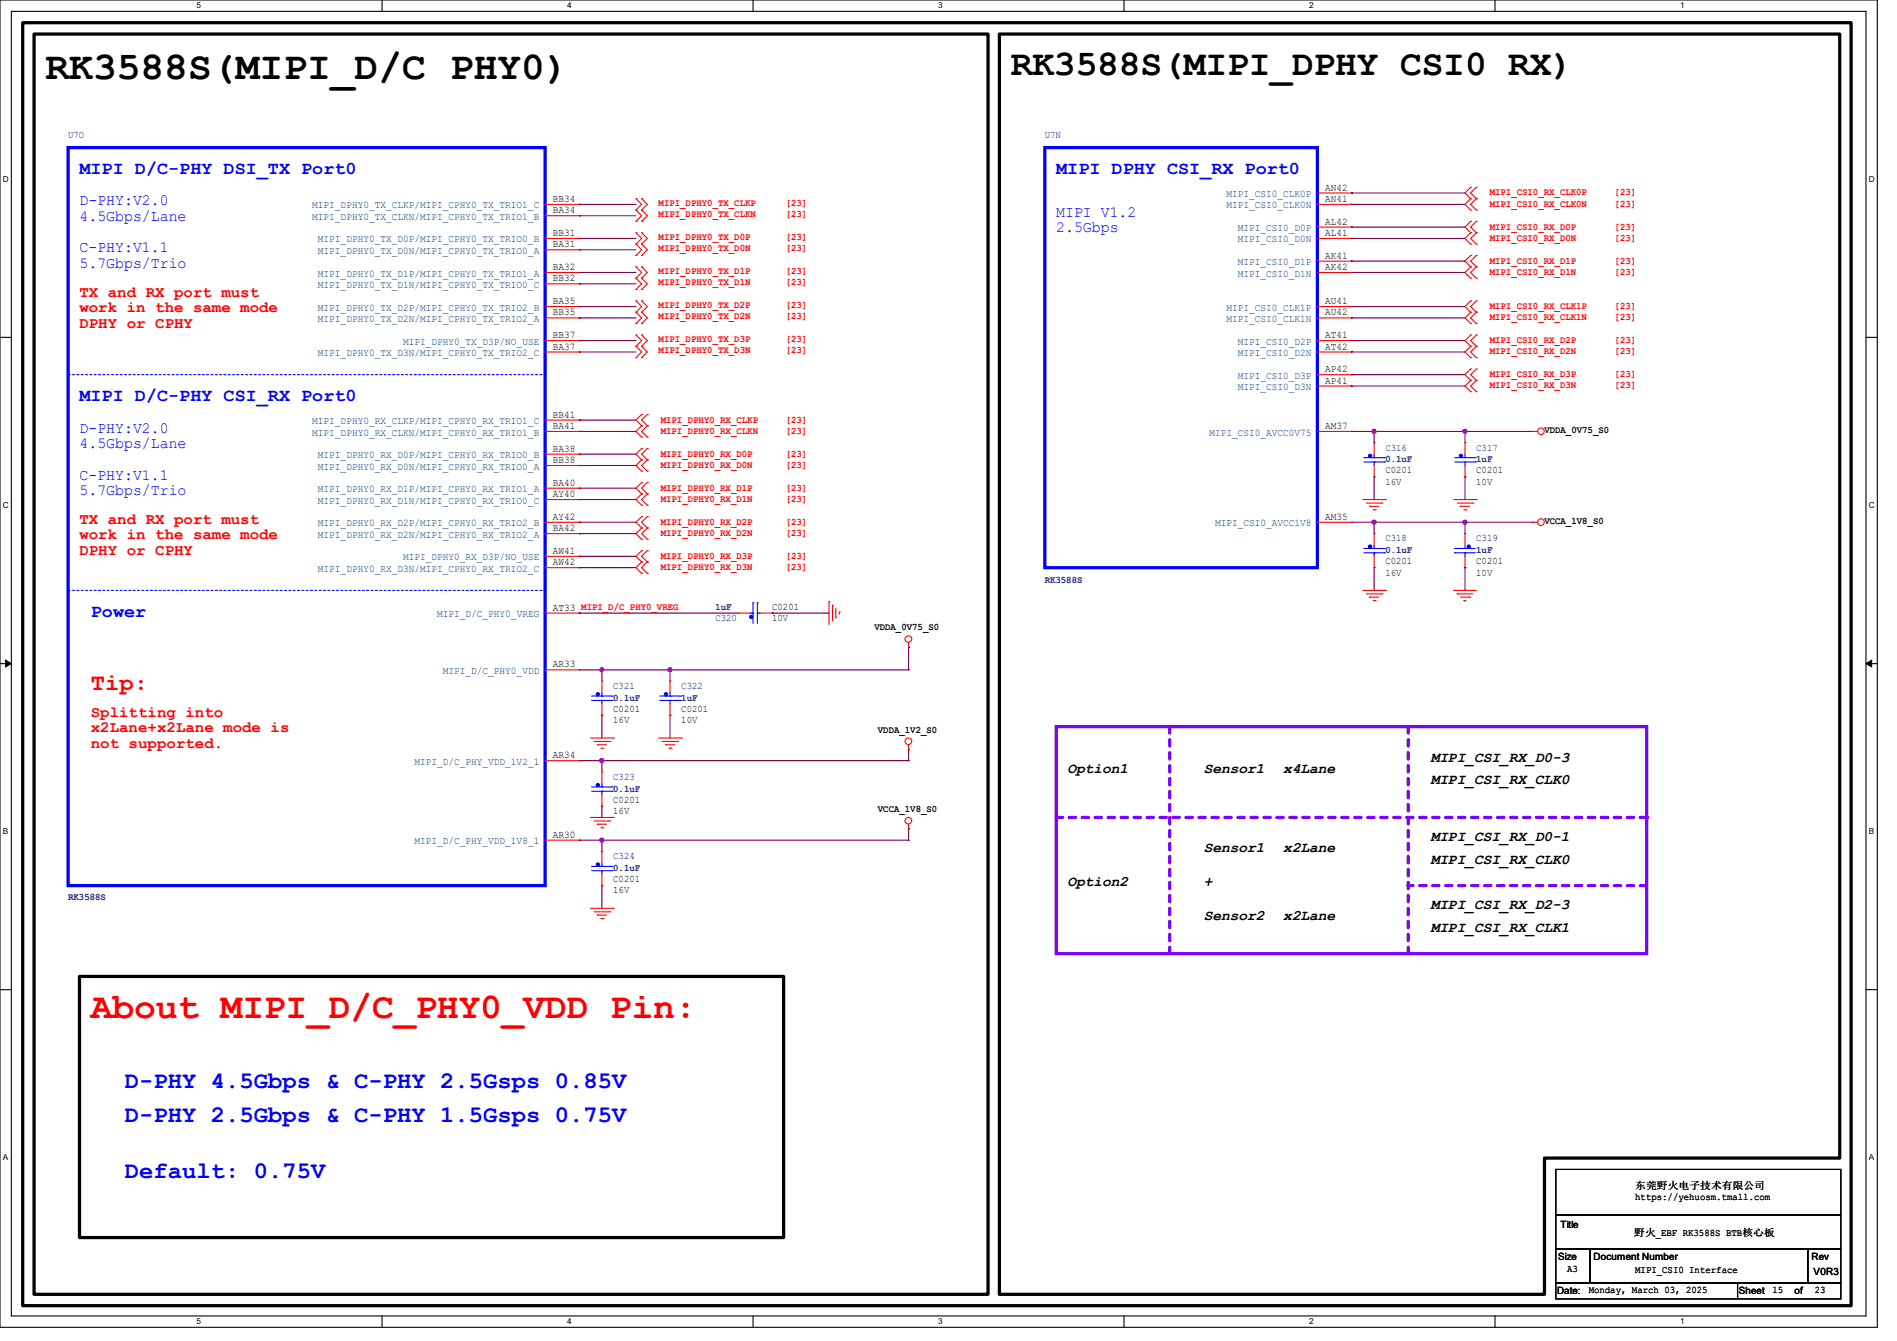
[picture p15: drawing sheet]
<svg xmlns="http://www.w3.org/2000/svg" width="297mm" height="210mm" viewBox="0 0 297 210" stroke-linecap="round" stroke-linejoin="round" font-family="sans-serif">
<defs><g id="words">
<text font-size="6.2" x="7.1" y="12.3">RK3588S(MIPI_D/C PHY0)</text>
<text font-size="5.7" x="158.2" y="11.8">RK3588S(MIPI_DPHY CSI0 RX)</text>
<text font-size="5.7" fill="#f00" x="14.2" y="159.4">About MIPI_D/C_PHY0_VDD Pin:</text>
<text font-size="3.7" fill="#f00" x="14.2" y="108.1">Tip:</text>
<g font-size="3.7" fill="#00f">
<text x="19.6" y="170.3">D-PHY 4.5Gbps &amp; C-PHY 2.5Gsps 0.85V</text>
<text x="19.6" y="175.6">D-PHY 2.5Gbps &amp; C-PHY 1.5Gsps 0.75V</text>
<text x="19.6" y="184.5">Default: 0.75V</text>
</g>
<g font-size="2.8" fill="#00f">
<text x="12.4" y="27.3">MIPI D/C-PHY DSI_TX Port0</text>
<text x="165.4" y="27.3">MIPI DPHY CSI_RX Port0</text>
<text x="12.4" y="62.8">MIPI D/C-PHY CSI_RX Port0</text>
<text x="14.2" y="96.6">Power</text>
</g>
<g font-size="2.5" fill="#00f">
<text x="12.4" y="32.2">D-PHY:V2.0</text>
<text x="12.4" y="34.6">4.5Gbps/Lane</text>
<text x="165.4" y="34">MIPI V1.2</text>
<text x="12.4" y="39.5">C-PHY:V1.1</text>
<text x="12.4" y="42">5.7Gbps/Trio</text>
<text x="165.4" y="36.4">2.5Gbps</text>
<text x="12.4" y="67.7">D-PHY:V2.0</text>
<text x="12.4" y="70.2">4.5Gbps/Lane</text>
<text x="12.4" y="75.1">C-PHY:V1.1</text>
<text x="12.4" y="77.6">5.7Gbps/Trio</text>
</g>
<g font-size="2.5" fill="#f00">
<text x="12.4" y="46.4">TX and RX port must</text>
<text x="12.4" y="48.9">work in the same mode</text>
<text x="12.4" y="51.4">DPHY or CPHY</text>
<text x="12.4" y="82">TX and RX port must</text>
<text x="12.4" y="84.5">work in the same mode</text>
<text x="12.4" y="86.9">DPHY or CPHY</text>
<text x="14.2" y="112.2">Splitting into</text>
<text x="14.2" y="114.7">x2Lane+x2Lane mode is</text>
<text x="14.2" y="117.1">not supported.</text>
</g>
<g font-size="2.3">
<text x="224" y="119.3">MIPI_CSI_RX_D0-3</text>
<text x="167.1" y="121">Option1</text>
<text x="188.5" y="121">Sensor1</text>
<text x="200.9" y="121">x4Lane</text>
<text x="224" y="122.8">MIPI_CSI_RX_CLK0</text>
<text x="224" y="131.7">MIPI_CSI_RX_D0-1</text>
<text x="188.5" y="133.5">Sensor1</text>
<text x="200.9" y="133.5">x2Lane</text>
<text x="224" y="135.3">MIPI_CSI_RX_CLK0</text>
<text x="167.1" y="138.8">Option2</text>
<text x="188.5" y="138.8">+</text>
<text x="224" y="142.4">MIPI_CSI_RX_D2-3</text>
<text x="188.5" y="144.1">Sensor2</text>
<text x="200.9" y="144.1">x2Lane</text>
<text x="224" y="145.9">MIPI_CSI_RX_CLK1</text>
</g>
<g font-size="1.6" fill="#000080">
<text x="10.7" y="21.7">U7O</text>
<text x="163.6" y="21.7">U7N</text>
<text x="216.9" y="70.6">C316</text>
<text x="231.1" y="70.6">C317</text>
<text x="216.9" y="72.4">0.1uF</text>
<text x="231.1" y="72.4">1uF</text>
<text x="216.9" y="84.8">C318</text>
<text x="216.9" y="86.6">0.1uF</text>
<text x="231.1" y="84.8">C319</text>
<text x="231.1" y="86.6">1uF</text>
<text x="112" y="95.5">1uF</text>
<text x="163.6" y="91.2">RK3588S</text>
<text x="112" y="97.2">C320</text>
<text x="96" y="107.9">C321</text>
<text x="106.7" y="107.9">C322</text>
<text x="96" y="109.7">0.1uF</text>
<text x="106.7" y="109.7">1uF</text>
<text x="96" y="122.1">C323</text>
<text x="96" y="124">0.1uF</text>
<text x="96" y="134.6">C324</text>
<text x="96" y="136.4">0.1uF</text>
<text x="10.7" y="141">RK3588S</text>
</g>
<g font-size="1.6">
<text x="207.5" y="29.8">AN42</text>
<text x="86.6" y="31.6">BB34</text>
<text x="86.6" y="33.4">BA34</text>
<text x="207.5" y="31.6">AN41</text>
<text x="207.5" y="35.2">AL42</text>
<text x="86.6" y="37">BB31</text>
<text x="86.6" y="38.7">BA31</text>
<text x="207.5" y="37">AL41</text>
<text x="207.5" y="40.5">AK41</text>
<text x="86.6" y="42.3">BA32</text>
<text x="86.6" y="44.1">BB32</text>
<text x="86.6" y="47.6">BA35</text>
<text x="207.5" y="42.3">AK42</text>
<text x="207.5" y="47.6">AU41</text>
<text x="86.6" y="49.4">BB35</text>
<text x="86.6" y="53">BB37</text>
<text x="207.5" y="49.4">AU42</text>
<text x="207.5" y="53">AT41</text>
<text x="86.6" y="54.7">BA37</text>
<text x="207.5" y="54.7">AT42</text>
<text x="207.5" y="58.3">AP42</text>
<text x="86.6" y="65.4">BB41</text>
<text x="207.5" y="60.1">AP41</text>
<text x="86.6" y="67.2">BA41</text>
<text x="86.6" y="70.7">BA38</text>
<text x="207.5" y="67.2">AM37</text>
<text x="241.8" y="67.8">VDDA_0V75_S0</text>
<text x="86.6" y="72.5">BB38</text>
<text x="86.6" y="76.1">BA40</text>
<text x="86.6" y="77.9">AY40</text>
<text x="216.9" y="74.1">C0201</text>
<text x="216.9" y="75.9">16V</text>
<text x="231.1" y="74.1">C0201</text>
<text x="231.1" y="75.9">10V</text>
<text x="86.6" y="81.4">AY42</text>
<text x="86.6" y="83.2">BA42</text>
<text x="207.5" y="81.4">AM35</text>
<text x="241.8" y="82">VCCA_1V8_S0</text>
<text x="86.6" y="86.7">AW41</text>
<text x="86.6" y="88.5">AW42</text>
<text x="216.9" y="88.3">C0201</text>
<text x="231.1" y="88.3">C0201</text>
<text x="86.6" y="95.6">AT33 MIPI_D/C_PHY0_VREG</text>
<text x="120.9" y="95.5">C0201</text>
<text x="216.9" y="90.1">16V</text>
<text x="231.1" y="90.1">10V</text>
<text x="120.9" y="97.2">10V</text>
<text x="136.9" y="98.7">VDDA_0V75_S0</text>
<text x="86.6" y="104.5">AR33</text>
<text x="96" y="111.5">C0201</text>
<text x="96" y="113.2">16V</text>
<text x="106.7" y="111.5">C0201</text>
<text x="106.7" y="113.2">10V</text>
<text x="86.6" y="118.7">AR34</text>
<text x="137.4" y="114.7">VDDA_1V2_S0</text>
<text x="96" y="125.7">C0201</text>
<text x="86.6" y="131.2">AR30</text>
<text x="96" y="127.5">16V</text>
<text x="137.4" y="127.2">VCCA_1V8_S0</text>
<text x="96" y="138.1">C0201</text>
<text x="96" y="139.9">16V</text>
<text x="256" y="187.9">https://yehuosm.tmall.com</text>
<text x="256" y="186.1">东莞野火电子技术有限公司</text>
<text x="243.9" y="197.4">Size</text>
<text x="244.3" y="192.2">Title</text>
<text x="249.5" y="197.4">Document Number</text>
<text x="255.9" y="193.6">野火_EBF RK3588S BTB核心板</text>
<text x="283.6" y="197.4">Rev</text>
<text x="243.8" y="202.7">Date:</text>
<text x="245.3" y="199.1">A3</text>
<text x="248.7" y="202.5">Monday, March 03, 2025</text>
<text x="256" y="199.3">MIPI_CSI0 Interface</text>
<text x="272.2" y="202.7">Sheet</text>
<text x="277.5" y="202.5">15</text>
<text x="280.9" y="202.7">of</text>
<text x="283.9" y="199.7">V0R3</text>
<text x="284.1" y="202.5">23</text>
</g>
<g font-size="1.6" fill="#004080">
<text x="48.9" y="32.6">MIPI_DPHY0_TX_CLKP/MIPI_CPHY0_TX_TRIO1_C</text>
<text x="48.9" y="34.4">MIPI_DPHY0_TX_CLKN/MIPI_CPHY0_TX_TRIO1_B</text>
<text x="192" y="30.9">MIPI_CSI0_CLK0P</text>
<text x="192" y="32.6">MIPI_CSI0_CLK0N</text>
<text x="49.8" y="38">MIPI_DPHY0_TX_D0P/MIPI_CPHY0_TX_TRIO0_B</text>
<text x="49.8" y="39.8">MIPI_DPHY0_TX_D0N/MIPI_CPHY0_TX_TRIO0_A</text>
<text x="193.8" y="36.2">MIPI_CSI0_D0P</text>
<text x="193.8" y="38">MIPI_CSI0_D0N</text>
<text x="193.8" y="41.5">MIPI_CSI0_D1P</text>
<text x="49.8" y="43.3">MIPI_DPHY0_TX_D1P/MIPI_CPHY0_TX_TRIO1_A</text>
<text x="49.8" y="45.1">MIPI_DPHY0_TX_D1N/MIPI_CPHY0_TX_TRIO0_C</text>
<text x="193.8" y="43.3">MIPI_CSI0_D1N</text>
<text x="49.8" y="48.6">MIPI_DPHY0_TX_D2P/MIPI_CPHY0_TX_TRIO2_B</text>
<text x="49.8" y="50.4">MIPI_DPHY0_TX_D2N/MIPI_CPHY0_TX_TRIO2_A</text>
<text x="63.1" y="54">MIPI_DPHY0_TX_D3P/NO_USE</text>
<text x="192" y="48.6">MIPI_CSI0_CLK1P</text>
<text x="192" y="50.4">MIPI_CSI0_CLK1N</text>
<text x="193.8" y="54">MIPI_CSI0_D2P</text>
<text x="49.8" y="55.8">MIPI_DPHY0_TX_D3N/MIPI_CPHY0_TX_TRIO2_C</text>
<text x="193.8" y="55.8">MIPI_CSI0_D2N</text>
<text x="193.8" y="59.3">MIPI_CSI0_D3P</text>
<text x="193.8" y="61.1">MIPI_CSI0_D3N</text>
<text x="48.9" y="66.4">MIPI_DPHY0_RX_CLKP/MIPI_CPHY0_RX_TRIO1_C</text>
<text x="48.9" y="68.2">MIPI_DPHY0_RX_CLKN/MIPI_CPHY0_RX_TRIO1_B</text>
<text x="49.8" y="71.8">MIPI_DPHY0_RX_D0P/MIPI_CPHY0_RX_TRIO0_B</text>
<text x="189.3" y="68.2">MIPI_CSI0_AVCC0V75</text>
<text x="49.8" y="73.5">MIPI_DPHY0_RX_D0N/MIPI_CPHY0_RX_TRIO0_A</text>
<text x="49.8" y="77.1">MIPI_DPHY0_RX_D1P/MIPI_CPHY0_RX_TRIO1_A</text>
<text x="49.8" y="78.9">MIPI_DPHY0_RX_D1N/MIPI_CPHY0_RX_TRIO0_C</text>
<text x="49.8" y="82.4">MIPI_DPHY0_RX_D2P/MIPI_CPHY0_RX_TRIO2_B</text>
<text x="190.2" y="82.4">MIPI_CSI0_AVCC1V8</text>
<text x="49.8" y="84.2">MIPI_DPHY0_RX_D2N/MIPI_CPHY0_RX_TRIO2_A</text>
<text x="49.8" y="89.5">MIPI_DPHY0_RX_D3N/MIPI_CPHY0_RX_TRIO2_C</text>
<text x="63.1" y="87.8">MIPI_DPHY0_RX_D3P/NO_USE</text>
<text x="68.4" y="96.6">MIPI_D/C_PHY0_VREG</text>
<text x="69.3" y="105.5">MIPI_D/C_PHY0_VDD</text>
<text x="64.9" y="119.8">MIPI_D/C_PHY_VDD_1V2_1</text>
<text x="64.9" y="132.2">MIPI_D/C_PHY_VDD_1V8_1</text>
</g>
<g font-size="1.6" fill="#f00">
<text x="103.1" y="32.2">MIPI_DPHY0_TX_CLKP</text>
<text x="103.1" y="34">MIPI_DPHY0_TX_CLKN</text>
<text x="123" y="32.2">[23]</text>
<text x="123" y="34">[23]</text>
<text x="233.2" y="30.6">MIPI_CSI0_RX_CLK0P</text>
<text x="233.2" y="32.4">MIPI_CSI0_RX_CLK0N</text>
<text x="233.2" y="35.9">MIPI_CSI0_RX_D0P</text>
<text x="252.8" y="30.6">[23]</text>
<text x="252.8" y="32.4">[23]</text>
<text x="252.8" y="35.9">[23]</text>
<text x="103.1" y="37.5">MIPI_DPHY0_TX_D0P</text>
<text x="103.1" y="39.3">MIPI_DPHY0_TX_D0N</text>
<text x="123" y="37.5">[23]</text>
<text x="123" y="39.3">[23]</text>
<text x="233.2" y="37.7">MIPI_CSI0_RX_D0N</text>
<text x="233.2" y="41.3">MIPI_CSI0_RX_D1P</text>
<text x="252.8" y="37.7">[23]</text>
<text x="252.8" y="41.3">[23]</text>
<text x="103.1" y="42.9">MIPI_DPHY0_TX_D1P</text>
<text x="103.1" y="44.7">MIPI_DPHY0_TX_D1N</text>
<text x="123" y="42.9">[23]</text>
<text x="123" y="44.7">[23]</text>
<text x="233.2" y="43.1">MIPI_CSI0_RX_D1N</text>
<text x="252.8" y="43.1">[23]</text>
<text x="103.1" y="48.2">MIPI_DPHY0_TX_D2P</text>
<text x="103.1" y="50">MIPI_DPHY0_TX_D2N</text>
<text x="103.1" y="53.6">MIPI_DPHY0_TX_D3P</text>
<text x="123" y="48.2">[23]</text>
<text x="123" y="50">[23]</text>
<text x="123" y="53.6">[23]</text>
<text x="233.2" y="53.7">MIPI_CSI0_RX_D2P</text>
<text x="233.2" y="48.4">MIPI_CSI0_RX_CLK1P</text>
<text x="233.2" y="50.2">MIPI_CSI0_RX_CLK1N</text>
<text x="252.8" y="53.7">[23]</text>
<text x="252.8" y="48.4">[23]</text>
<text x="252.8" y="50.2">[23]</text>
<text x="103.1" y="55.3">MIPI_DPHY0_TX_D3N</text>
<text x="123" y="55.3">[23]</text>
<text x="233.2" y="59.1">MIPI_CSI0_RX_D3P</text>
<text x="233.2" y="55.5">MIPI_CSI0_RX_D2N</text>
<text x="252.8" y="59.1">[23]</text>
<text x="252.8" y="55.5">[23]</text>
<text x="233.2" y="60.8">MIPI_CSI0_RX_D3N</text>
<text x="252.8" y="60.8">[23]</text>
<text x="103.5" y="66.2">MIPI_DPHY0_RX_CLKP</text>
<text x="103.5" y="67.9">MIPI_DPHY0_RX_CLKN</text>
<text x="103.5" y="71.5">MIPI_DPHY0_RX_D0P</text>
<text x="123" y="66.2">[23]</text>
<text x="123" y="67.9">[23]</text>
<text x="123" y="71.5">[23]</text>
<text x="103.5" y="73.3">MIPI_DPHY0_RX_D0N</text>
<text x="103.5" y="76.8">MIPI_DPHY0_RX_D1P</text>
<text x="123" y="73.3">[23]</text>
<text x="123" y="76.8">[23]</text>
<text x="103.5" y="78.6">MIPI_DPHY0_RX_D1N</text>
<text x="103.5" y="82.2">MIPI_DPHY0_RX_D2P</text>
<text x="103.5" y="83.9">MIPI_DPHY0_RX_D2N</text>
<text x="123" y="78.6">[23]</text>
<text x="123" y="82.2">[23]</text>
<text x="123" y="83.9">[23]</text>
<text x="103.5" y="87.5">MIPI_DPHY0_RX_D3P</text>
<text x="103.5" y="89.3">MIPI_DPHY0_RX_D3N</text>
<text x="123" y="87.5">[23]</text>
<text x="123" y="89.3">[23]</text>
</g>
<g font-size="1.3">
<text x="30.8" y="1.3">5</text>
<text x="88.8" y="1.3">4</text>
<text x="146.9" y="1.3">3</text>
<text x="205" y="1.3">2</text>
<text x="263.1" y="1.3">1</text>
<text x=".5" y="28.4">D</text>
<text x="292.6" y="28.4">D</text>
<text x=".5" y="79.5">C</text>
<text x="292.6" y="79.5">C</text>
<text x=".5" y="130.6">B</text>
<text x="292.6" y="130.6">B</text>
<text x=".5" y="181.7">A</text>
<text x="292.6" y="181.7">A</text>
<text x="30.8" y="207.4">5</text>
<text x="88.8" y="207.4">4</text>
<text x="146.9" y="207.4">3</text>
<text x="205" y="207.4">2</text>
<text x="263.1" y="207.4">1</text>
</g>
</g></defs>
<path d="M0 0h293.9v207.9h-293.9zM1.8 1.8h290.3v204.3h-290.3z" fill="none" stroke="#000" stroke-width=".17"/>
<g fill="#fff">
<path d="M30.8 .2h.7v1.4h-.7z"/>
<path d="M30.8 206.2h.7v1.4h-.7z"/>
</g>
<path d="M59.8 0v1.8M59.8 206.1v1.8" fill="none" stroke="#000" stroke-width=".17"/>
<g fill="#fff">
<path d="M88.8 .2h.7v1.4h-.7z"/>
<path d="M88.8 206.2h.7v1.4h-.7z"/>
</g>
<path d="M117.9 0v1.8M117.9 206.1v1.8" fill="none" stroke="#000" stroke-width=".17"/>
<g fill="#fff">
<path d="M146.9 .2h.7v1.4h-.7z"/>
<path d="M146.9 206.2h.7v1.4h-.7z"/>
</g>
<path d="M176 0v1.8M176 206.1v1.8" fill="none" stroke="#000" stroke-width=".17"/>
<g fill="#fff">
<path d="M205 .2h.7v1.4h-.7z"/>
<path d="M205 206.2h.7v1.4h-.7z"/>
</g>
<path d="M234.1 0v1.8M234.1 206.1v1.8" fill="none" stroke="#000" stroke-width=".17"/>
<g fill="#fff">
<path d="M263.1 .2h.6v1.4h-.6z"/>
<path d="M263.1 206.2h.6v1.4h-.6z"/>
<path d="M.5 27.3h.9v1.4h-.9z"/>
<path d="M292.6 27.3h.9v1.4h-.9z"/>
<path d="M.5 78.4h.9v1.4h-.9z"/>
<path d="M292.6 78.4h.9v1.4h-.9z"/>
</g>
<path d="M0 52.8h1.8M292.1 52.8h1.8" fill="none" stroke="#000" stroke-width=".17"/>
<g fill="#fff">
<path d="M.5 129.5h.8v1.4h-.8z"/>
<path d="M292.6 129.5h.8v1.4h-.8z"/>
</g>
<path d="M0 103.9h1.8M292.1 103.9h1.8" fill="none" stroke="#000" stroke-width=".17"/>
<path d="M.9 103.4l.9 .5-.9 .5zM292.1 103.9l.9-.5v1z" fill="#000" stroke="#000" stroke-width=".16"/>
<g fill="#fff">
<path d="M.5 180.5h.8v1.4h-.8z"/>
<path d="M292.6 180.5h.8v1.4h-.8z"/>
</g>
<path d="M0 155h1.8M292.1 155h1.8" fill="none" stroke="#000" stroke-width=".17"/>
<path d="M165.4 113.8h92.4v35.6h-92.4z" fill="none" stroke="#8000ff" stroke-width=".51"/>
<path d="M165.4 128h92.4" fill="none" stroke="#8000ff" stroke-width=".51" stroke-dasharray="1 1"/>
<circle cx="257.8" cy="128" r=".25" fill="#8000ff" stroke-dasharray="1 1"/>
<path d="M220.5 149.4v-35.6" fill="none" stroke="#8000ff" stroke-width=".51" stroke-dasharray="1 1"/>
<circle cx="220.5" cy="113.8" r=".25" fill="#8000ff" stroke-dasharray="1 1"/>
<path d="M257.8 138.7h-37.3" fill="none" stroke="#8000ff" stroke-width=".51" stroke-dasharray="1 1"/>
<circle cx="220.5" cy="138.7" r=".25" fill="#8000ff" stroke-dasharray="1 1"/>
<path d="M183.1 149.4v-35.6" fill="none" stroke="#8000ff" stroke-width=".51" stroke-dasharray="1 1"/>
<circle cx="183.1" cy="113.8" r=".25" fill="#8000ff" stroke-dasharray="1 1"/>
<path d="M3.6 3.6h286.2v200.9h-286.2zM5.3 5.3h149.4v197.4h-149.4zM156.5 5.3h131.5v176.1h-46.2v21.3h-85.3zM12.4 152.9h110.3v40.9h-110.3z" fill="none" stroke="#000" stroke-width=".51"/>
<g fill="none" stroke="#f00" stroke-width=".17">
<path d="M85.3 32h5.4M85.3 33.8h5.4M85.3 37.3h5.4M85.3 39.1h5.4M90.7 32h.1M90.7 33.8h.1M90.7 37.3h.1M90.7 39.1h.1M99.6 32.9h.1M99.6 31.1h.1M99.6 34.7h.1M99.6 38.2h.1"/>
<path d="M99.6 36.4h.1M99.6 31.1l.9 .9-.9 .9M99.6 32.9l.9 .9-.9 .9M99.6 36.4l.9 .9-.9 .9M99.6 38.2l.9 .9-.9 .9M100.5 32.9h.1M100.5 31.1h.1M100.5 34.7h.1M100.5 38.2h.1M100.5 36.4h.1M100.5 31.1l.8 .9-.8 .9M100.5 32.9l.8 .9-.8 .9"/>
<path d="M100.5 36.4l.8 .9-.8 .9M100.5 38.2l.8 .9-.8 .9M206.2 32h5.4M206.2 37.3h5.4M206.2 30.2h5.4M206.2 35.6h5.4M211.6 30.2h.1M211.6 32h.1M211.6 35.6h.1M211.6 37.3h.1M230.3 29.3h.1M230.3 31.1h.1"/>
<path d="M230.3 32.9h.1M230.3 34.7h.1M230.3 36.4h.1M230.3 38.2h.1M230.3 29.3l-.9 .9 .9 .9M230.3 31.1l-.9 .9 .9 .9M230.3 34.7l-.9 .9 .9 .8M230.3 36.4l-.9 .9 .9 .9M231.1 31.1h.1M231.1 29.3h.1M231.1 32.9h.1M231.1 36.4h.1"/>
<path d="M231.1 34.7h.1M231.1 38.2h.1M231.1 29.3l-.8 .9 .8 .9M231.1 31.1l-.8 .9 .8 .9M231.1 34.7l-.8 .9 .8 .8M231.1 36.4l-.8 .9 .8 .9M85.3 42.7h5.4M85.3 44.4h5.4M85.3 48h5.4M85.3 49.8h5.4M85.3 53.3h5.4M85.3 55.1h5.4"/>
<path d="M90.7 42.7h.1M90.7 44.4h.1M90.7 48h.1M90.7 49.8h.1M90.7 53.3h.1M90.7 55.1h.1M99.6 40h.1M99.6 43.6h.1M99.6 41.8h.1M99.6 45.3h.1M99.6 48.9h.1M99.6 47.1h.1"/>
<path d="M99.6 50.7h.1M99.6 54.2h.1M99.6 52.5h.1M99.6 56h.1M99.6 41.8l.9 .9-.9 .9M99.6 43.6l.9 .8-.9 .9M99.6 47.1l.9 .9-.9 .9M99.6 48.9l.9 .9-.9 .9M99.6 52.5l.9 .8-.9 .9M99.6 54.2l.9 .9-.9 .9M100.5 40h.1M100.5 43.6h.1"/>
<path d="M100.5 41.8h.1M100.5 45.3h.1M100.5 48.9h.1M100.5 47.1h.1M100.5 50.7h.1M100.5 54.2h.1M100.5 52.5h.1M100.5 56h.1M100.5 41.8l.8 .9-.8 .9M100.5 43.6l.8 .8-.8 .9M100.5 47.1l.8 .9-.8 .9M100.5 48.9l.8 .9-.8 .9"/>
<path d="M100.5 52.5l.8 .8-.8 .9M100.5 54.2l.8 .9-.8 .9M206.2 42.7h5.4M206.2 48h5.4M206.2 49.8h5.4M206.2 53.3h5.4M206.2 55.1h5.4M206.2 40.9h5.4M206.2 58.7h5.4M211.6 40.9h.1M211.6 42.7h.1M211.6 48h.1"/>
<path d="M211.6 49.8h.1M211.6 53.3h.1M211.6 55.1h.1M211.6 58.7h.1M230.3 40h.1M230.3 41.8h.1M230.3 43.6h.1M230.3 57.8h.1M230.3 59.6h.1M230.3 52.5h.1M230.3 54.2h.1M230.3 56h.1"/>
<path d="M230.3 47.1h.1M230.3 48.9h.1M230.3 50.7h.1M230.3 40l-.9 .9 .9 .9M230.3 41.8l-.9 .9 .9 .9M230.3 57.8l-.9 .9 .9 .9M230.3 59.6l-.9 .9 .9 .8M230.3 52.5l-.9 .8 .9 .9M230.3 54.2l-.9 .9 .9 .9M230.3 47.1l-.9 .9 .9 .9M230.3 48.9l-.9 .9 .9 .9M231.1 41.8h.1"/>
<path d="M231.1 40h.1M231.1 43.6h.1M231.1 59.6h.1M231.1 57.8h.1M231.1 54.2h.1M231.1 52.5h.1M231.1 56h.1M231.1 48.9h.1M231.1 47.1h.1M231.1 50.7h.1M231.1 40l-.8 .9 .8 .9M231.1 41.8l-.8 .9 .8 .9"/>
<path d="M231.1 57.8l-.8 .9 .8 .9M231.1 59.6l-.8 .9 .8 .8M231.1 52.5l-.8 .8 .8 .9M231.1 54.2l-.8 .9 .8 .9M231.1 47.1l-.8 .9 .8 .9M231.1 48.9l-.8 .9 .8 .9M85.3 67.6h5.4M85.3 78.2h5.4M85.3 65.8h5.4M85.3 71.1h5.4M85.3 72.9h5.4M85.3 76.5h5.4"/>
<path d="M90.7 65.8h.1M90.7 67.6h.1M90.7 71.1h.1M90.7 72.9h.1M90.7 76.5h.1M90.7 78.2h.1M100.5 64.9h.1M100.5 66.7h.1M100.5 68.5h.1M100.5 70.2h.1M100.5 72h.1M100.5 73.8h.1"/>
<path d="M100.5 75.6h.1M100.5 77.3h.1M100.5 79.1h.1M100.5 64.9l-.9 .9 .9 .9M100.5 66.7l-.9 .9 .9 .9M100.5 70.2l-.9 .9 .9 .9M100.5 72l-.9 .9 .9 .9M100.5 75.6l-.9 .9 .9 .8M100.5 77.3l-.9 .9 .9 .9M101.3 66.7h.1M101.3 64.9h.1M101.3 68.5h.1"/>
<path d="M101.3 72h.1M101.3 70.2h.1M101.3 73.8h.1M101.3 77.3h.1M101.3 75.6h.1M101.3 79.1h.1M101.3 64.9l-.8 .9 .8 .9M101.3 66.7l-.8 .9 .8 .9M101.3 70.2l-.8 .9 .8 .9M101.3 72l-.8 .9 .8 .9M101.3 75.6l-.8 .9 .8 .8M101.3 77.3l-.8 .9 .8 .9"/>
<path d="M206.2 67.6h5.4M206.2 60.5h5.4M211.6 60.5h.1M211.6 67.6h.1M213.4 78.2h3.5M213.9 78.8h2.5M214.4 79.3h.1M214.4 79.3h1.5M215 79.8h.3M215.1 69.3h.1M215.1 74.7h.1M215.1 69.3v1.8"/>
<path d="M215.1 72.9v1.8M215.3 79.8h.1M216.4 78.8h.1M216.9 78.2h.1M227.6 78.2h3.5M228.1 78.8h2.5M228.6 79.3h.1M228.6 79.3h1.5M229.2 79.8h.3M229.4 69.3h.1M229.4 74.7h.1M229.4 69.3v1.8"/>
<path d="M229.4 72.9v1.8M229.5 79.8h.1M230.3 61.3h.1M230.6 78.8h.1M231.1 78.2h.1M231.1 61.3h.1M240 67.6h.1M240 67.6h.7M85.3 81.8h5.4M85.3 83.6h5.4M85.3 87.1h5.4M85.3 88.9h5.4"/>
<path d="M85.3 96h5.4M90.7 81.8h.1M90.7 83.6h.1M90.7 87.1h.1M90.7 88.9h.1M90.7 96h.1M100.5 80.9h.1M100.5 82.7h.1M100.5 84.5h.1M100.5 86.2h.1M100.5 88h.1M100.5 89.8h.1"/>
<path d="M100.5 80.9l-.9 .9 .9 .9M100.5 82.7l-.9 .9 .9 .9M100.5 86.2l-.9 .9 .9 .9M100.5 88l-.9 .9 .9 .9M101.3 82.7h.1M101.3 80.9h.1M101.3 84.5h.1M101.3 88h.1M101.3 86.2h.1M101.3 89.8h.1M101.3 80.9l-.8 .9 .8 .9M101.3 82.7l-.8 .9 .8 .9"/>
<path d="M101.3 86.2l-.8 .9 .8 .9M101.3 88l-.8 .9 .8 .9M115.6 96h.1M115.6 96h1.7M119.1 96h1.8M120.9 96h.1M129.8 94.2h.1M129.8 94.2v3.6M130.3 94.8h.1M130.3 94.8v2.4M130.9 96.7h.1M130.9 95.3v1.4"/>
<path d="M131.4 95.8h.1M131.4 95.8v.4M206.2 81.8h5.4M211.6 81.8h.1M213.4 92.5h3.5M213.9 93h2.5M214.4 93.5h.1M214.4 93.5h1.5M215 94.1h.3M215.1 83.6h.1M215.1 88.9h.1M215.1 83.6v1.7"/>
<path d="M215.1 87.1v1.8M215.3 94.1h.1M216.4 93h.1M216.9 92.5h.1M227.6 92.5h.1M227.6 92.5h3.5M228.1 93h.1M228.1 93h2.5M228.6 93.5h1.5M229.2 94.1h.1M229.2 94.1h.3M229.4 83.6h.1"/>
<path d="M229.4 88.9h.1M229.4 83.6v1.7M229.4 87.1v1.8M230.1 93.5h.1M240 81.8h.1M240 81.8h.7M85.3 104.9h5.4M85.3 119.1h5.4M90.7 104.9h.1M90.7 119.1h.1M92.5 115.6h3.5M93 116.1h2.5"/>
<path d="M93.5 116.6h.1M93.5 116.6h1.5M94.1 117.2h.3M94.2 106.7h.1M94.2 112h.1M94.2 106.7v1.8M94.2 110.2v1.8M94.4 117.2h.1M95.5 116.1h.1M96 115.6h.1M103.1 115.6h3.6M103.7 116.1h2.4"/>
<path d="M104.2 116.6h.1M104.2 116.6h1.4M104.7 117.2h.4M104.9 106.7h.1M104.9 112h.1M104.9 106.7v1.8M104.9 110.2v1.8M105.1 117.2h.1M106.1 116.1h.1M106.7 115.6h.1M142.2 101.3h.1M142.2 117.3h.1"/>
<path d="M142.2 100.6v.7M142.2 116.6v.7M85.3 131.6h5.4M90.7 131.6h.1M92.5 128h3.5M93 128.6h2.5M93.5 129.1h.1M93.5 129.1h1.5M94.1 129.6h.3M94.2 133.3h.1M94.2 138.7h.1M94.2 120.9h.1"/>
<path d="M94.2 126.2h.1M94.2 120.9v1.8M94.2 124.5v1.7M94.2 133.3v1.8M94.2 136.9v1.8M94.4 129.6h.1M95.5 128.6h.1M96 128h.1M142.2 129.8h.1M142.2 129.1v.7M92.5 142.2h3.5M93 142.8h2.5"/>
<path d="M93.5 143.3h.1M93.5 143.3h1.5M94.1 143.8h.3M94.4 143.8h.1M95.5 142.8h.1M96 142.2h.1"/>
<circle cx="241.2" cy="67.5" r=".52"/>
<circle cx="241.2" cy="81.8" r=".52"/>
<circle cx="142.2" cy="100.1" r=".52"/>
<circle cx="142.2" cy="116.1" r=".52"/>
<circle cx="142.2" cy="128.5" r=".52"/>
</g>
<path d="M243.6 183.1h44.6v7.1h-44.6zM243.6 190.2h44.6v5.4h-44.6zM243.6 195.6h5.3v5.3h-5.3zM248.9 195.6h34.1v5.3h-34.1zM283 195.6h5.2v5.3h-5.2zM243.6 200.9h28.4v2.5h-28.4zM272 200.9h16.2v2.5h-16.2z" fill="none" stroke="#000" stroke-width=".17"/>
<g fill="none" stroke="#00f" stroke-width=".17">
<path d="M213.5 72.3h3.2M213.5 71.7h3.2M215.1 72.3h.1M215.1 71.7h.1M215.1 71.1v.6M215.1 72.3v.6M216.7 72.3h.1M216.7 71.7h.1M227.8 72.3h3.2M227.8 71.7h3.2M229.4 72.3h.1M229.4 71.7h.1"/>
<path d="M229.4 71.1v.6M229.4 72.3v.6M231 72.3h.1M231 71.7h.1M117.3 96h.6M117.9 94.4h.1M117.9 96h.1M117.9 94.4v3.2M118.6 94.4h.1M118.6 96h.1M118.6 94.4v3.2M118.6 96h.5"/>
<path d="M213.5 86.6h3.2M213.5 85.9h3.2M215.1 86.6h.1M215.1 85.9h.1M215.1 85.3v.6M215.1 86.6v.5M216.7 86.6h.1M216.7 85.9h.1M227.8 86.6h.1M227.8 85.9h.1M227.8 86.6h3.2M227.8 85.9h3.2"/>
<path d="M229.4 86.6h.1M229.4 85.9h.1M229.4 85.3v.6M229.4 86.6v.5M92.6 109.7h3.2M92.6 109h3.2M94.2 109.7h.1M94.2 109h.1M94.2 108.5v.5M94.2 109.7v.5M95.8 109.7h.1M95.8 109h.1"/>
<path d="M103.3 109.7h3.2M103.3 109h3.2M104.9 109.7h.1M104.9 109h.1M104.9 108.5v.5M104.9 109.7v.5M106.5 109.7h.1M106.5 109h.1M92.6 136.4h3.2M92.6 135.7h3.2M92.6 123.9h3.2M92.6 123.2h3.2"/>
<path d="M94.2 136.4h.1M94.2 135.7h.1M94.2 123.9h.1M94.2 123.2h.1M94.2 122.7v.5M94.2 123.9v.6M94.2 135.1v.6M94.2 136.4v.5M95.8 136.4h.1M95.8 135.7h.1M95.8 123.9h.1M95.8 123.2h.1"/>
</g>
<g fill="#00f" stroke="#00f" stroke-width=".17">
<circle cx="104.3" cy="108.7" r=".25"/>
<circle cx="93.6" cy="108.7" r=".25"/>
<circle cx="214.5" cy="71.4" r=".25"/>
<circle cx="117.6" cy="96.6" r=".25"/>
<circle cx="214.5" cy="85.6" r=".25"/>
<circle cx="228.7" cy="71.4" r=".25"/>
<circle cx="230" cy="85.6" r=".25"/>
<circle cx="93.6" cy="135.4" r=".25"/>
<circle cx="93.6" cy="122.9" r=".25"/>
</g>
<path d="M10.7 23.1h74.6v115.6h-74.6zM163.6 23.1h42.6v65.8h-42.6z" fill="none" stroke="#00f" stroke-width=".51"/>
<path d="M10.7 58.7h74.6M85.3 58.7h.1M10.7 92.5h74.6M85.3 92.5h.1" fill="none" stroke="#00f" stroke-width=".17" stroke-dasharray=".3 .3"/>
<g fill="none" stroke="#800040" stroke-width=".17">
<path d="M90.7 32h.1M90.7 33.8h.1M90.7 37.3h.1M90.7 39.1h.1M90.7 37.3h8.9M90.7 32h8.9M90.7 33.8h8.9M90.7 39.1h8.9M211.6 37.3h.1M211.6 35.6h.1M211.6 30.2h.1M211.6 32h.1"/>
<path d="M211.6 37.3h17.8M211.6 35.6h17.8M211.6 30.2h17.8M211.6 32h17.8M90.7 53.3h.1M90.7 55.1h.1M90.7 48h.1M90.7 49.8h.1M90.7 42.7h.1M90.7 44.4h.1M90.7 42.7h8.9M90.7 48h8.9"/>
<path d="M90.7 49.8h8.9M90.7 53.3h8.9M90.7 55.1h8.9M90.7 44.4h8.9M211.6 40.9h.1M211.6 42.7h.1M211.6 48h.1M211.6 49.8h.1M211.6 53.3h.1M211.6 55.1h.1M211.6 58.7h.1M211.6 40.9h17.8"/>
<path d="M211.6 42.7h17.8M211.6 48h17.8M211.6 49.8h17.8M211.6 53.3h17.8M211.6 55.1h17.8M211.6 58.7h17.8M90.7 65.8h.1M90.7 67.6h.1M90.7 71.1h.1M90.7 72.9h.1M90.7 76.5h.1M90.7 78.2h.1"/>
<path d="M90.7 67.6h8.9M90.7 65.8h8.9M90.7 71.1h8.9M90.7 72.9h8.9M90.7 76.5h8.9M90.7 78.2h8.9M211.6 67.6h.1M211.6 60.5h.1M211.6 67.6h28.4M211.6 60.5h17.8M215.1 67.6h.1M215.1 74.7h.1"/>
<path d="M215.1 67.6v1.7M215.1 74.7v3.5M229.4 67.6h.1M229.4 74.7h.1M229.4 67.6v1.7M229.4 74.7v3.5M90.7 81.8h.1M90.7 83.6h.1M90.7 87.1h.1M90.7 88.9h.1M90.7 96h.1M90.7 81.8h8.9"/>
<path d="M90.7 96h24.9M90.7 83.6h8.9M90.7 87.1h8.9M90.7 88.9h8.9M120.9 96h.1M120.9 96h8.9M211.6 81.8h28.4M215.1 81.8h.1M215.1 88.9h.1M215.1 81.8v1.8M215.1 88.9v3.6M229.4 81.8h.1"/>
<path d="M229.4 88.9h.1M229.4 81.8v1.8M229.4 88.9v3.6M90.7 104.9h51.5M90.7 119.1h51.5M94.2 104.9h.1M94.2 112h.1M94.2 119.1h.1M94.2 104.9v1.8M94.2 112v3.6M94.2 119.1v1.8M104.9 104.9h.1"/>
<path d="M104.9 112h.1M104.9 104.9v1.8M104.9 112v3.6M142.2 119.1h.1M142.2 104.9h.1M142.2 101.3h.1M142.2 117.3h.1M142.2 101.3v3.6M142.2 117.3v1.8M90.7 131.6h.1M90.7 131.6h51.5M94.2 126.2h.1"/>
<path d="M94.2 138.7h.1M94.2 131.6h.1M94.2 126.2v1.8M94.2 131.6v1.7M94.2 138.7v3.5M142.2 131.6h.1M142.2 129.8h.1M142.2 129.8v1.8"/>
</g>
<g fill="#f0f" stroke="#f0f" stroke-width=".17">
<circle cx="229.3" cy="67.5" r=".32"/>
<circle cx="215.1" cy="67.5" r=".32"/>
<circle cx="104.9" cy="104.9" r=".32"/>
<circle cx="94.2" cy="104.9" r=".32"/>
<circle cx="94.2" cy="119.1" r=".32"/>
<circle cx="94.2" cy="131.6" r=".32"/>
<circle cx="229.3" cy="81.8" r=".32"/>
<circle cx="215.1" cy="81.8" r=".32"/>
</g>
<use href="#words"/>
</svg>
